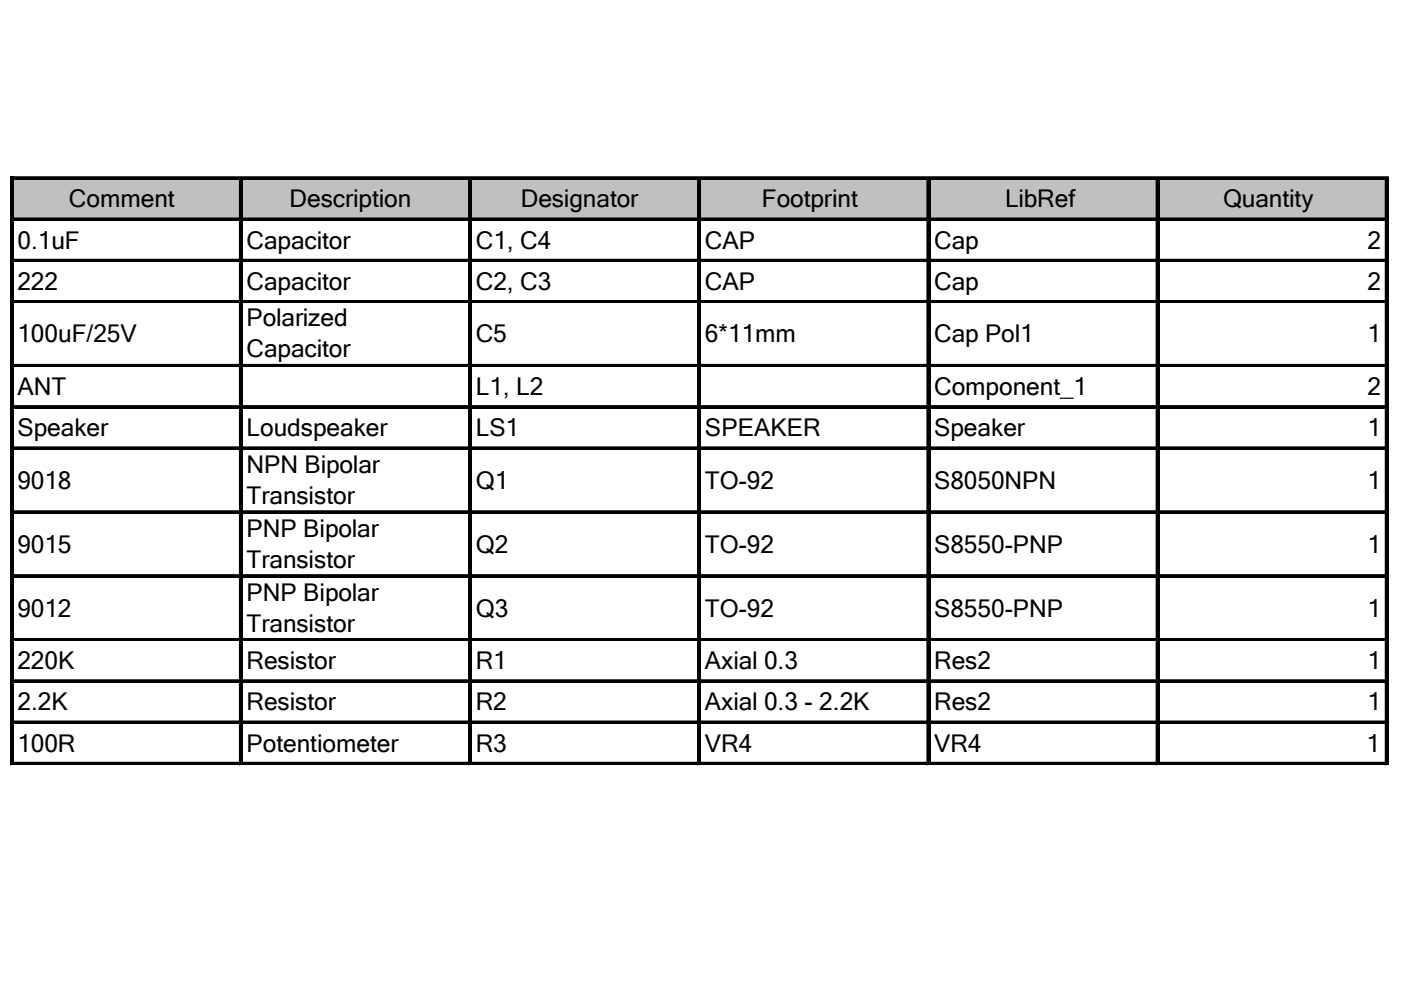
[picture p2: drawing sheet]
<svg xmlns="http://www.w3.org/2000/svg" width="289mm" height="203mm" viewBox="0 0 289 203" stroke-linecap="round" stroke-linejoin="round" font-family="sans-serif">
<defs><g id="words">
<g font-size="5">
<text x="14.2" y="42.8">Comment</text>
<text x="59.7" y="42.8">Description</text>
<text x="107.4" y="42.8">Designator</text>
<text x="157.1" y="42.8">Footprint</text>
<text x="207.3" y="42.8">LibRef</text>
<text x="252.2" y="42.8">Quantity</text>
<text x="3.6" y="51.3">0.1uF</text>
<text x="50.9" y="51.3">Capacitor</text>
<text x="98.1" y="51.3">C1, C4</text>
<text x="145.4" y="51.3">CAP</text>
<text x="192.6" y="51.3">Cap</text>
<text x="282" y="51.3">2</text>
<text x="3.6" y="59.8">222</text>
<text x="50.9" y="59.8">Capacitor</text>
<text x="98.1" y="59.8">C2, C3</text>
<text x="145.4" y="59.8">CAP</text>
<text x="192.6" y="59.8">Cap</text>
<text x="282" y="59.8">2</text>
<text x="3.6" y="70.6">100uF/25V</text>
<text x="50.9" y="67.2">Polarized</text>
<text x="98.1" y="70.6">C5</text>
<text x="145.4" y="70.6">6*11mm</text>
<text x="192.6" y="70.6">Cap Pol1</text>
<text x="282" y="70.6">1</text>
<text x="50.9" y="73.6">Capacitor</text>
<text x="3.6" y="81.5">ANT</text>
<text x="98.1" y="81.5">L1, L2</text>
<text x="192.6" y="81.5">Component_1</text>
<text x="282" y="81.5">2</text>
<text x="3.6" y="90">Speaker</text>
<text x="50.9" y="90">Loudspeaker</text>
<text x="98.1" y="90">LS1</text>
<text x="145.4" y="90">SPEAKER</text>
<text x="192.6" y="90">Speaker</text>
<text x="282" y="90">1</text>
<text x="3.6" y="100.8">9018</text>
<text x="50.9" y="97.7">NPN Bipolar</text>
<text x="98.1" y="100.8">Q1</text>
<text x="145.4" y="100.8">TO-92</text>
<text x="192.6" y="100.8">S8050NPN</text>
<text x="282" y="100.8">1</text>
<text x="50.9" y="104">Transistor</text>
<text x="50.9" y="110.8">PNP Bipolar</text>
<text x="3.6" y="114">9015</text>
<text x="50.9" y="117.2">Transistor</text>
<text x="98.1" y="114">Q2</text>
<text x="145.4" y="114">TO-92</text>
<text x="192.6" y="114">S8550-PNP</text>
<text x="282" y="114">1</text>
<text x="50.9" y="124">PNP Bipolar</text>
<text x="3.6" y="127.2">9012</text>
<text x="50.9" y="130.4">Transistor</text>
<text x="98.1" y="127.2">Q3</text>
<text x="145.4" y="127.2">TO-92</text>
<text x="192.6" y="127.2">S8550-PNP</text>
<text x="282" y="127.2">1</text>
<text x="3.6" y="138">220K</text>
<text x="50.9" y="138">Resistor</text>
<text x="98.1" y="138">R1</text>
<text x="145.4" y="138">Axial 0.3</text>
<text x="192.6" y="138">Res2</text>
<text x="282" y="138">1</text>
<text x="3.6" y="146.5">2.2K</text>
<text x="50.9" y="146.5">Resistor</text>
<text x="98.1" y="146.5">R2</text>
<text x="145.4" y="146.5">Axial 0.3 - 2.2K</text>
<text x="192.6" y="146.5">Res2</text>
<text x="282" y="146.5">1</text>
<text x="3.6" y="155.1">100R</text>
<text x="50.9" y="155.1">Potentiometer</text>
<text x="98.1" y="155.1">R3</text>
<text x="145.4" y="155.1">VR4</text>
<text x="192.6" y="155.1">VR4</text>
<text x="281.8" y="155.1">1</text>
</g>
</g></defs>
<path d="M2.7 37h283.4v8.3h-283.4z" fill="#c0c0c0"/>
<g fill="none" stroke="#000" stroke-width=".21">
<path d="M2.1 36.5v121.4M2.8 36.5h283.5M49.4 37.1v120.8M96.6 37.1v120.8M143.9 37.1v120.8M191.2 37.1v120.8M238.4 37.1v120.8M285.7 37.1v120.8M2.8 45h283.5M2.8 53.5h283.5M2.8 62h283.5M2.8 75.2h283.5"/>
<path d="M2.8 83.7h283.5M2.8 92.2h283.5M2.8 105.4h283.5M2.8 118.5h283.5M2.8 131.7h283.5M2.8 140.2h283.5M2.8 148.7h283.5M2.8 157.3h283.5"/>
</g>
<g fill="#000">
<path d="M2.1 36.5h.7v121.4h-.7zM2.8 36.5h283.5v.6h-283.5zM49.4 37.1h.6v120.8h-.6zM96.6 37.1h.7v120.8h-.7zM143.9 37.1h.7v120.8h-.7zM191.2 37.1h.6v120.8h-.6zM238.4 37.1h.7v120.8h-.7zM285.7 37.1h.6v120.8h-.6zM2.8 45h283.5v.6h-283.5zM2.8 53.5h283.5v.6h-283.5zM2.8 62h283.5v.6h-283.5zM2.8 75.2h283.5v.6h-283.5z"/>
<path d="M2.8 83.7h283.5v.6h-283.5zM2.8 92.2h283.5v.6h-283.5zM2.8 105.4h283.5v.6h-283.5zM2.8 118.5h283.5v.6h-283.5zM2.8 131.7h283.5v.6h-283.5zM2.8 140.2h283.5v.6h-283.5zM2.8 148.7h283.5v.6h-283.5zM2.8 157.3h283.5v.6h-283.5z"/>
</g>
<use href="#words"/>
</svg>
